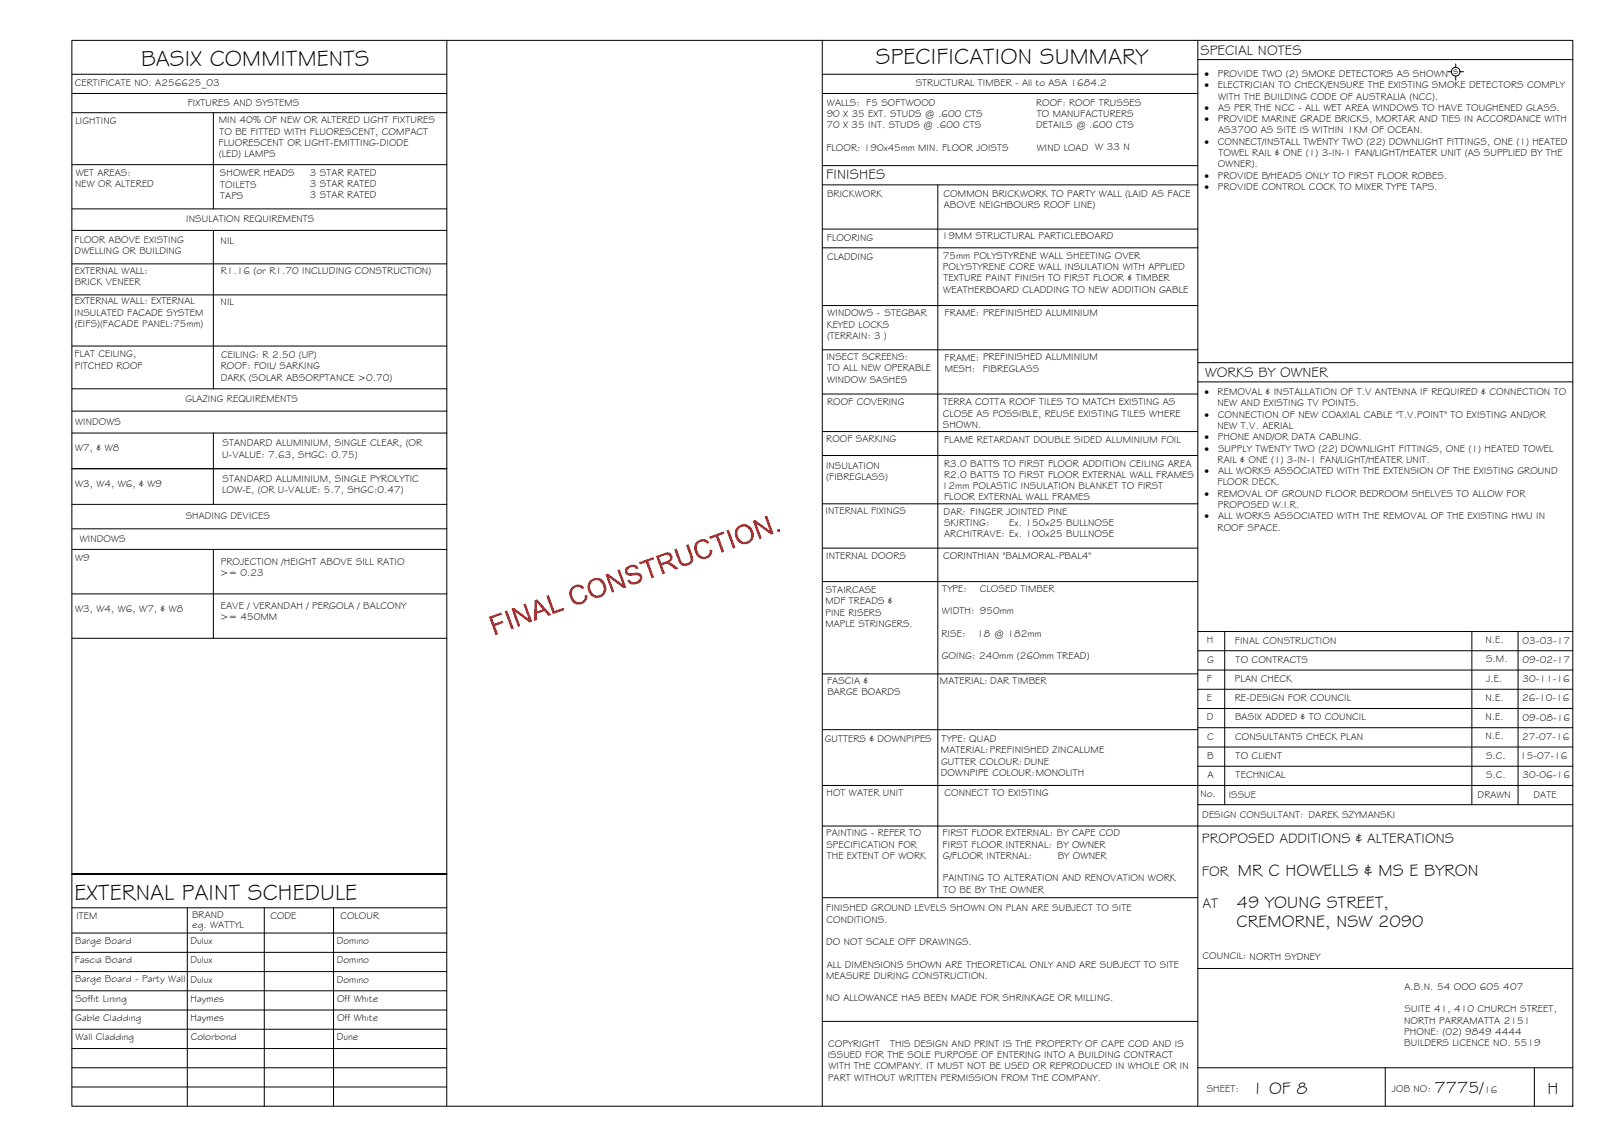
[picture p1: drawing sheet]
<svg xmlns="http://www.w3.org/2000/svg" width="420mm" height="297mm" viewBox="0 0 420 297" stroke-linecap="round" stroke-linejoin="round" font-family="sans-serif">
<defs><g id="words">
<g font-size="5.9">
<text x="36.7" y="17.2">BASIX COMMITMENTS</text>
<text x="227.6" y="16.8">SPECIFICATION SUMMARY</text>
<text x="19.4" y="233.8">EXTERNAL PAINT SCHEDULE</text>
</g>
<g font-size="4.5">
<text x="321.7" y="227.6">MR C HOWELLS &amp; MS E BYRON</text>
<text x="321.4" y="235.9">49 YOUNG STREET,</text>
<text x="321.3" y="240.9">CREMORNE, NSW 2090</text>
<text x="325.3" y="284.2">1 OF 8</text>
<text x="372.7" y="284.1">7775/</text>
<text x="402.1" y="284.2">H</text>
</g>
<g font-size="3.7">
<text x="311.9" y="14.3">SPECIAL NOTES</text>
<text x="214.7" y="46.6">FINISHES</text>
<text x="313.1" y="98.1">WORKS BY OWNER</text>
<text x="312.3" y="219.2">PROPOSED ADDITIONS &amp; ALTERATIONS</text>
<text x="312.3" y="227.5">FOR</text>
<text x="312.4" y="235.9">AT</text>
</g>
<g font-size="2.6">
<text x="19.5" y="22.5">CERTIFICATE NO. A256625_03</text>
<text x="237.9" y="22.4">STRUCTURAL TIMBER - All to ASA 1684.2</text>
<text x="313" y="20">·</text>
<text x="313" y="22.9">·</text>
<text x="316.4" y="22.9">ELECTRICIAN TO CHECK/ENSURE THE EXISTING SMOKE DETECTORS COMPLY</text>
<text x="316.4" y="20">PROVIDE TWO (2) SMOKE DETECTORS AS SHOWN</text>
<text x="377.6" y="19.2">s</text>
<text x="48.8" y="27.5">FIXTURES AND SYSTEMS</text>
<text x="214.9" y="27.4">WALLS: F5 SOFTWOOD</text>
<text x="269.2" y="27.4">ROOF: ROOF TRUSSES</text>
<text x="313" y="28.8">·</text>
<text x="316.5" y="28.8">AS PER THE NCC - ALL WET AREA WINDOWS TO HAVE TOUGHENED GLASS.</text>
<text x="316.5" y="25.9">WITH THE BUILDING CODE OF AUSTRALIA (NCC).</text>
<text x="19.6" y="32.2">LIGHTING</text>
<text x="56.8" y="32">MIN 40% OF NEW OR ALTERED LIGHT FIXTURES</text>
<text x="57" y="35">TO BE FITTED WITH FLUORESCENT, COMPACT</text>
<text x="214.8" y="33.3">70 X 35 INT. STUDS @ .600 CTS</text>
<text x="214.8" y="30.4">90 X 35 EXT. STUDS @ .600 CTS</text>
<text x="269.2" y="33.3">DETAILS @ .600 CTS</text>
<text x="269.4" y="30.4">TO MANUFACTURERS</text>
<text x="313" y="31.7">·</text>
<text x="316.4" y="31.7">PROVIDE MARINE GRADE BRICKS, MORTAR AND TIES IN ACCORDANCE WITH</text>
<text x="316.5" y="34.7">AS3700 AS SITE IS WITHIN 1KM OF OCEAN.</text>
<text x="56.8" y="37.9">FLUORESCENT OR LIGHT-EMITTING-DIODE</text>
<text x="56.9" y="40.8">(LED) LAMPS</text>
<text x="214.7" y="39.2">FLOOR: 190x45mm MIN. FLOOR JOISTS</text>
<text x="269.4" y="39.2">WIND LOAD W 33 N</text>
<text x="313" y="37.6">·</text>
<text x="316.5" y="37.6">CONNECT/INSTALL TWENTY TWO (22) DOWNLIGHT FITTINGS, ONE (1) HEATED</text>
<text x="316.6" y="40.5">TOWEL RAIL &amp; ONE (1) 3-IN-1 FAN/LIGHT/HEATER UNIT (AS SUPPLIED BY THE</text>
<text x="19.7" y="45.8">WET AREAS:</text>
<text x="57.2" y="45.8">SHOWER HEADS</text>
<text x="80.5" y="45.6">3 STAR RATED</text>
<text x="313" y="46.4">·</text>
<text x="316.4" y="46.4">PROVIDE B/HEADS ONLY TO FIRST FLOOR ROBES.</text>
<text x="316.5" y="43.5">OWNER).</text>
<text x="19.5" y="48.7">NEW OR ALTERED</text>
<text x="57.2" y="48.7">TOILETS</text>
<text x="57.2" y="51.7">TAPS</text>
<text x="80.5" y="48.6">3 STAR RATED</text>
<text x="80.5" y="51.5">3 STAR RATED</text>
<text x="214.9" y="51.2">BRICKWORK</text>
<text x="245.2" y="51.2">COMMON BRICKWORK TO PARTY WALL (LAID AS FACE</text>
<text x="313" y="49.3">·</text>
<text x="316.4" y="49.3">PROVIDE CONTROL COCK TO MIXER TYPE TAPS.</text>
<text x="48.4" y="57.8">INSULATION REQUIREMENTS</text>
<text x="245.2" y="54.1">ABOVE NEIGHBOURS ROOF LINE)</text>
<text x="19.4" y="63.2">FLOOR ABOVE EXISTING</text>
<text x="57.3" y="63.4">NIL</text>
<text x="214.8" y="62.7">FLOORING</text>
<text x="244.8" y="62.2">19MM STRUCTURAL PARTICLEBOARD</text>
<text x="19.4" y="66.1">DWELLING OR BUILDING</text>
<text x="19.4" y="71.1">EXTERNAL WALL:</text>
<text x="57.3" y="71.3">R1.16 (or R1.70 INCLUDING CONSTRUCTION)</text>
<text x="214.9" y="67.6">CLADDING</text>
<text x="245" y="67.3">75mm POLYSTYRENE WALL SHEETING OVER</text>
<text x="245" y="70.2">POLYSTYRENE CORE WALL INSULATION WITH APPLIED</text>
<text x="19.4" y="74">BRICK VENEER</text>
<text x="245.1" y="76.1">WEATHERBOARD CLADDING TO NEW ADDITION GABLE</text>
<text x="245.2" y="73.1">TEXTURE PAINT FINISH TO FIRST FLOOR &amp; TIMBER</text>
<text x="19.4" y="82">INSULATED FACADE SYSTEM</text>
<text x="19.4" y="79.1">EXTERNAL WALL: EXTERNAL</text>
<text x="57.3" y="79.3">NIL</text>
<text x="215" y="82.2">WINDOWS - STEGBAR</text>
<text x="245.5" y="82.2">FRAME: PREFINISHED ALUMINIUM</text>
<text x="19.4" y="85">(EIFS)(FACADE PANEL:75mm)</text>
<text x="214.8" y="85.1">KEYED LOCKS</text>
<text x="214.9" y="88.1">(TERRAIN: 3 )</text>
<text x="19.4" y="92.9">FLAT CEILING,</text>
<text x="19.4" y="95.8">PITCHED ROOF</text>
<text x="57.4" y="93.1">CEILING: R 2.50 (UP)</text>
<text x="214.7" y="93.6">INSECT SCREENS:</text>
<text x="245.5" y="93.7">FRAME: PREFINISHED ALUMINIUM</text>
<text x="57.3" y="96">ROOF: FOIL/ SARKING</text>
<text x="57.3" y="98.9">DARK (SOLAR ABSORPTANCE &gt;0.70)</text>
<text x="214.9" y="99.5">WINDOW SASHES</text>
<text x="215" y="96.5">TO ALL NEW OPERABLE</text>
<text x="245.5" y="96.7">MESH:</text>
<text x="255.4" y="96.6">FIBREGLASS</text>
<text x="48.2" y="104.5">GLAZING REQUIREMENTS</text>
<text x="214.9" y="105.1">ROOF COVERING</text>
<text x="245.1" y="105.4">TERRA COTTA ROOF TILES TO MATCH EXISTING AS</text>
<text x="313" y="102.7">·</text>
<text x="316.4" y="102.7">REMOVAL &amp; INSTALLATION OF T.V ANTENNA IF REQUIRED &amp; CONNECTION TO</text>
<text x="316.4" y="105.6">NEW AND EXISTING TV POINTS.</text>
<text x="19.5" y="110.4">WINDOWS</text>
<text x="244.9" y="108.3">CLOSE AS POSSIBLE, REUSE EXISTING TILES WHERE</text>
<text x="245" y="111.2">SHOWN.</text>
<text x="313" y="108.6">·</text>
<text x="316.4" y="111.5">NEW T.V. AERIAL</text>
<text x="316.5" y="108.6">CONNECTION OF NEW COAXIAL CABLE &quot;T.V.POINT&quot; TO EXISTING AND/OR</text>
<text x="19.5" y="117.3">W7, &amp; W8</text>
<text x="57.7" y="118.9">U-VALUE: 7.63, SHGC: 0.75)</text>
<text x="57.8" y="116">STANDARD ALUMINIUM, SINGLE CLEAR, (OR</text>
<text x="214.7" y="114.9">ROOF SARKING</text>
<text x="245.3" y="115">FLAME RETARDANT DOUBLE SIDED ALUMINIUM FOIL</text>
<text x="313" y="114.4">·</text>
<text x="313" y="117.4">·</text>
<text x="316.4" y="114.4">PHONE AND/OR DATA CABLING.</text>
<text x="316.5" y="117.4">SUPPLY TWENTY TWO (22) DOWNLIGHT FITTINGS, ONE (1) HEATED TOWEL</text>
<text x="57.8" y="125.3">STANDARD ALUMINIUM, SINGLE PYROLYTIC</text>
<text x="214.6" y="121.9">INSULATION</text>
<text x="214.7" y="124.9">(FIBREGLASS)</text>
<text x="245.3" y="121.2">R3.0 BATTS TO FIRST FLOOR ADDITION CEILING AREA</text>
<text x="245.3" y="124.2">R2.0 BATTS TO FIRST FLOOR EXTERNAL WALL FRAMES</text>
<text x="313" y="123.2">·</text>
<text x="316.4" y="120.3">RAIL &amp; ONE (1) 3-IN-1 FAN/LIGHT/HEATER UNIT.</text>
<text x="316.5" y="123.2">ALL WORKS ASSOCIATED WITH THE EXTENSION OF THE EXISTING GROUND</text>
<text x="19.5" y="126.6">W3, W4, W6, &amp; W9</text>
<text x="57.7" y="128.2">LOW-E, (OR U-VALUE: 5.7, SHGC:0.47)</text>
<text x="244.8" y="127.1">12mm POLASTIC INSULATION BLANKET TO FIRST</text>
<text x="245.3" y="130">FLOOR EXTERNAL WALL FRAMES</text>
<text x="313" y="129.1">·</text>
<text x="316.4" y="126.2">FLOOR DECK.</text>
<text x="316.4" y="129.1">REMOVAL OF GROUND FLOOR BEDROOM SHELVES TO ALLOW FOR</text>
<text x="48.3" y="135">SHADING DEVICES</text>
<text x="214.5" y="133.6">INTERNAL FIXINGS</text>
<text x="245.2" y="133.7">DAR: FINGER JOINTED PINE</text>
<text x="245.3" y="136.7">SKIRTING:</text>
<text x="262.3" y="136.7">Ex. 150x25 BULLNOSE</text>
<text x="313" y="135">·</text>
<text x="316.4" y="137.9">ROOF SPACE.</text>
<text x="316.4" y="132">PROPOSED W.I.R.</text>
<text x="316.5" y="135">ALL WORKS ASSOCIATED WITH THE REMOVAL OF THE EXISTING HWU IN</text>
<text x="20.8" y="140.9">WINDOWS</text>
<text x="245.3" y="139.6">ARCHITRAVE: Ex. 100x25 BULLNOSE</text>
<text x="19.5" y="145.8">W9</text>
<text x="57.2" y="149.7">&gt;= 0.23</text>
<text x="57.4" y="146.8">PROJECTION /HEIGHT ABOVE SILL RATIO</text>
<text x="214.7" y="145.3">INTERNAL DOORS</text>
<text x="245.1" y="145.2">CORINTHIAN &quot;BALMORAL-PBAL4&quot;</text>
<text x="214.6" y="154.2">STAIRCASE</text>
<text x="244.8" y="153.7">TYPE:</text>
<text x="254.6" y="153.7">CLOSED TIMBER</text>
<text x="19.5" y="159.1">W3, W4, W6, W7, &amp; W8</text>
<text x="57.2" y="161.2">&gt;= 450MM</text>
<text x="57.3" y="158.3">EAVE / VERANDAH / PERGOLA / BALCONY</text>
<text x="214.5" y="157.1">MDF TREADS &amp;</text>
<text x="214.5" y="160">PINE RISERS</text>
<text x="244.8" y="159.6">WIDTH: 950mm</text>
<text x="214.5" y="163">MAPLE STRINGERS.</text>
<text x="244.6" y="165.4">RISE:</text>
<text x="253.9" y="165.4">18 @ 182mm</text>
<text x="313.6" y="167.2">H</text>
<text x="320.9" y="167.2">FINAL CONSTRUCTION</text>
<text x="386" y="167.1">N.E.</text>
<text x="395.6" y="167.3">03-03-17</text>
<text x="244.7" y="171.3">GOING: 240mm (260mm TREAD)</text>
<text x="313.7" y="172.2">G</text>
<text x="321.1" y="172.2">TO CONTRACTS</text>
<text x="386.1" y="172.1">S.M.</text>
<text x="395.6" y="172.3">09-02-17</text>
<text x="214.9" y="177.8">FASCIA &amp;</text>
<text x="244.2" y="177.8">MATERIAL: DAR TIMBER</text>
<text x="313.6" y="177.2">F</text>
<text x="320.9" y="177.2">PLAN CHECK</text>
<text x="386.2" y="177.1">J.E.</text>
<text x="395.6" y="177.3">30-11-16</text>
<text x="215" y="180.7">BARGE BOARDS</text>
<text x="313.6" y="182.2">E</text>
<text x="320.9" y="182.2">RE-DESIGN FOR COUNCIL</text>
<text x="386" y="182.1">N.E.</text>
<text x="395.5" y="182.3">26-10-16</text>
<text x="313.6" y="187.2">D</text>
<text x="320.9" y="187.2">BASIX ADDED &amp; TO COUNCIL</text>
<text x="386" y="187.1">N.E.</text>
<text x="395.6" y="187.3">09-08-16</text>
<text x="214.3" y="192.7">GUTTERS &amp; DOWNPIPES</text>
<text x="244.5" y="195.8">MATERIAL:PREFINISHED ZINCALUME</text>
<text x="244.7" y="192.9">TYPE: QUAD</text>
<text x="313.6" y="197.2">B</text>
<text x="313.7" y="192.2">C</text>
<text x="320.9" y="192.2">CONSULTANTS CHECK PLAN</text>
<text x="321.1" y="197.2">TO CLIENT</text>
<text x="386" y="192.1">N.E.</text>
<text x="386.1" y="197.2">S.C.</text>
<text x="395" y="197.3">15-07-16</text>
<text x="395.5" y="192.3">27-07-16</text>
<text x="244.5" y="201.7">DOWNPIPE COLOUR:MONOLITH</text>
<text x="244.5" y="198.7">GUTTER COLOUR: DUNE</text>
<text x="313.7" y="202.2">A</text>
<text x="321.1" y="202.2">TECHNICAL</text>
<text x="386.1" y="202.2">S.C.</text>
<text x="395.6" y="202.3">30-06-16</text>
<text x="214.8" y="206.8">HOT WATER UNIT</text>
<text x="245.4" y="207">CONNECT TO EXISTING</text>
<text x="311.9" y="207.1">No.</text>
<text x="319.3" y="207.3">ISSUE</text>
<text x="383.9" y="207.5">DRAWN</text>
<text x="398.5" y="207.4">DATE</text>
<text x="312.4" y="212.6">DESIGN CONSULTANT: DAREK SZYMANSKI</text>
<text x="214.7" y="217.3">PAINTING - REFER TO</text>
<text x="214.7" y="220.3">SPECIFICATION FOR</text>
<text x="244.9" y="217.3">FIRST FLOOR EXTERNAL: BY CAPE COD</text>
<text x="244.9" y="220.3">FIRST FLOOR INTERNAL: BY OWNER</text>
<text x="214.8" y="223.2">THE EXTENT OF WORK</text>
<text x="245" y="223.2">G/FLOOR INTERNAL:</text>
<text x="274.8" y="223.2">BY OWNER</text>
<text x="245" y="229">PAINTING TO ALTERATION AND RENOVATION WORK</text>
<text x="245.1" y="232">TO BE BY THE OWNER</text>
<text x="19.8" y="238.9">ITEM</text>
<text x="49.9" y="238.6">BRAND</text>
<text x="70.3" y="238.9">CODE</text>
<text x="88.5" y="238.8">COLOUR</text>
<text x="214.7" y="236.8">FINISHED GROUND LEVELS SHOWN ON PLAN ARE SUBJECT TO SITE</text>
<text x="214.8" y="239.7">CONDITIONS.</text>
<text x="19.5" y="245.4">Barge Board</text>
<text x="49.5" y="245.3">Dulux</text>
<text x="50" y="241.1">eg. WATTYL</text>
<text x="87.5" y="245.4">Domino</text>
<text x="214.7" y="245.6">DO NOT SCALE OFF DRAWINGS.</text>
<text x="19.5" y="250.4">Fascia Board</text>
<text x="49.5" y="250.4">Dulux</text>
<text x="87.5" y="250.4">Domino</text>
<text x="214.8" y="251.5">ALL DIMENSIONS SHOWN ARE THEORETICAL ONLY AND ARE SUBJECT TO SITE</text>
<text x="312.5" y="249.3">COUNCIL: NORTH SYDNEY</text>
<text x="19.5" y="255.3">Barge Board - Party Wall</text>
<text x="49.5" y="255.3">Dulux</text>
<text x="87.5" y="255.4">Domino</text>
<text x="214.7" y="254.4">MEASURE DURING CONSTRUCTION.</text>
<text x="364.9" y="257.3">A.B.N. 54 OOO 605 407</text>
<text x="19.6" y="260.4">Soffit Lining</text>
<text x="49.5" y="260.4">Haymes</text>
<text x="87.6" y="260.4">Off White</text>
<text x="214.7" y="260.3">NO ALLOWANCE HAS BEEN MADE FOR SHRINKAGE OR MILLING.</text>
<text x="364.9" y="263.1">SUITE 41, 410 CHURCH STREET,</text>
<text x="19.6" y="265.4">Gable Cladding</text>
<text x="49.5" y="265.4">Haymes</text>
<text x="87.6" y="265.4">Off White</text>
<text x="364.8" y="266">NORTH PARRAMATTA 2151</text>
<text x="364.9" y="269">PHONE: (02) 9849 4444</text>
<text x="19.6" y="270.4">Wall Cladding</text>
<text x="49.6" y="270.4">Colorbond</text>
<text x="87.5" y="270.4">Dune</text>
<text x="215.1" y="274.9">ISSUED FOR THE SOLE PURPOSE OF ENTERING INTO A BUILDING CONTRACT</text>
<text x="215.2" y="272">COPYRIGHT</text>
<text x="231.3" y="272">THIS DESIGN AND PRINT IS THE PROPERTY OF CAPE COD AND IS</text>
<text x="364.9" y="271.9">BUILDERS LICENCE NO. 5519</text>
<text x="215.2" y="280.8">PART WITHOUT WRITTEN PERMISSION FROM THE COMPANY.</text>
<text x="215.3" y="277.9">WITH THE COMPANY. IT MUST NOT BE USED OR REPRODUCED IN WHOLE OR IN</text>
<text x="313.6" y="283.8">SHEET:</text>
<text x="361.7" y="283.9">JOB NO:</text>
<text x="385.6" y="284.1">16</text>
</g>
</g></defs>
<!-- layer: BORDER -->
<g fill="none" stroke="#000" stroke-width=".26">
<path d="M18.7 10.5h390v277h-390zM116.1 10.5v277M213.7 19.3h97.5M213.7 10.5v277M311.2 15.5h97.5M311.2 10.5v277M213.7 24.3h97.5M213.7 59.5h97.5M213.8 48h97.4M213.8 43h97.4M243.7 48v185.3M213.7 64.4h97.5"/>
<path d="M213.7 79.4h97.5M213.7 90.9h97.5M311.2 94.2h97.5M311.2 99.2h97.5M213.7 112.2h97.5M213.7 102.4h97.5M213.7 118.4h97.5M213.7 130.9h97.5M213.7 142.4h97.5M213.7 151.1h97.5M213.7 175.1h97.5M311.2 179.1h97.5"/>
<path d="M311.2 174.1h97.5M311.2 169.1h97.5M311.2 164.1h97.5M318.2 164.1v45M382.4 164.1v45M394.4 164.1v45M213.7 189.6h97.5M311.2 199.1h97.5M311.2 194.1h97.5M311.2 189.1h97.5M311.2 184.1h97.5M213.7 204.1h195"/>
<path d="M213.7 214.7h195M311.2 209.1h97.5M18.7 235.9h97.4M48.7 235.9v51.6M68.7 235.9v51.6M86.7 235.9v51.6M116.1 227.1h-97.4h97.4M213.7 233.3h97.5M18.7 242.5h97.4M18.7 247.5h97.4M18.7 252.5h97.4M18.7 257.5h97.4"/>
<path d="M311.2 251.7h97.5M18.7 277.5h97.4M18.7 262.5h97.4M18.7 267.5h97.4M18.7 272.5h97.4M213.7 265.4h97.5M311.2 277.5h97.5M359.9 277.5v10M398.7 277.5v10M18.7 282.5h97.4"/>
</g>
<!-- layer: BASIX -->
<g fill="none" stroke="#000" stroke-width=".26">
<path d="M18.7 19.3h97.4M18.7 24.3h97.4M18.7 29.3h97.4M55.4 29.3v25M18.7 42.8h97.4M18.7 54.3h97.4M18.7 59.9h97.4M55.4 59.9v41.1M18.7 68.6h97.4M18.7 76.6h97.4M18.7 89.9h97.4M18.7 106.8h97.4"/>
<path d="M18.7 112.5h97.4M18.7 101h97.4M55.4 112.5v18.6M18.7 121.8h97.4M18.7 137.4h97.4M18.7 131.1h97.4M18.7 142.8h97.4M18.7 154.3h97.4M55.4 142.8v23.1M18.7 165.9h97.4"/>
</g>
<!-- layer: SERVICES -->
<g fill="none" stroke="#000" stroke-width=".26">
<path d="M376.2 18.6h.9M378.3 16.6v.9M378.3 19.8v1M379.4 18.6h.9"/>
<circle cx="378.2" cy="18.6" r="1.13"/>
</g>
<!-- layer: Stamp - Final Construction -->
<g fill="#f00">
<path d="M127 160.3l3.2-1.1 .2 .5-2.5 .9 .5 1.5 2.2-.8 .2 .6-2.2 .8 .8 2.1-.6 .2z"/>
<path d="M131.1 158.8l.7-.2 1.7 4.7-.7 .2z"/>
<path d="M132.9 158.2l.6-.2 3.8 2.8-1.3-3.7 .6-.2 1.7 4.7-.6 .2-3.9-2.8 1.4 3.7-.6 .2z"/>
<path d="M142 154.9l.6-.2 1.5 4.1 2.3-.8 .2 .5-2.9 1.1z"/>
<path d="M148.6 152.6l.7-.5 .8-.2 .9 .2 .7 .5 .1 .2-.5 .3-.8-.6-1.2 .3-.6 .6-.1 1 .7 1.6 .9 .5 1.1-.2 .5-.6 .1-1h.7v.9l-.6 .9-.8 .4-1.1 .2-.7-.2-.7-.5-.4-.8-.4-1.2 .2-1.2z"/>
<path d="M157.3 149.3l.7-.2 3.8 2.8-1.4-3.7 .6-.2 1.7 4.7-.6 .2-3.8-2.8 1.3 3.7-.6 .2z"/>
<path d="M162.8 147.4l.8-.5 .8-.2 .8 .2 .5 .3 .2 .5-.6 .2-.6-.5-1.1 .1-.4 .4-.2 .6 .5 .4 2.1-.1 .9 .4 .3 .3 .1 .8-.5 .9-.8 .5-1 .2-.8-.1-.5-.4-.3-.6 .6-.2 .7 .6 1.1-.1 .7-.5 .2-.5-.6-.6-2.2 .1-.6-.2-.5-1z"/>
<path d="M166.1 146.1l3.7-1.3 .2 .5-1.6 .6 1.5 4.1-.6 .3-1.5-4.2-1.5 .6z"/>
<path d="M175.2 142.8l.6-.2 1.4 3.5 .7 .4 .7-.2 .6-.4 .3-.4-1.2-3.8 .6-.3 1.2 3.3v.9l-.3 .6-.5 .5-1 .4-1.3-.2-.7-.9z"/>
<path d="M180.9 141l.6-.5 1-.4 .7 .1 .7 .4 .4 .4-.6 .3-.9-.6-1.1 .3-.5 .6-.1 1 .6 1.5 1 .6 1.1-.3 .5-.5 .1-1 .7-.1-.1 .9-.5 .9-.7 .5-.8 .2-.9-.1-.7-.4-.6-.8-.4-1.2v-1z"/>
<path d="M184.3 139.5l3.7-1.4 .2 .6-1.5 .6 1.5 4.1-.7 .2-1.5-4.1-1.5 .6z"/>
<path d="M188.8 137.9l.6-.3 1.7 4.7-.6 .3z"/>
<path d="M195.6 135.4l.6-.3 3.9 2.8-1.4-3.6 .6-.3 1.7 4.7-.6 .3-3.8-2.8 1.3 3.7-.6 .2z"/>
<path d="M201.9 137.7l.6-.3 .3 .7-.7 .2z"/>
<path d="M138.9 156l.7-.2 3.6 4-.7 .2-1.1-1.2-1.9 .7v1.6l-.7 .3zM139.4 156.4l.1 2.6 1.6-.6z"/>
<path d="M153.3 150.9l.8-.5 .7-.2 1 .1 .9 .6 .6 .8 .3 1-.1 1-.6 .9-.7 .5-.8 .3-1-.1-.9-.7-.6-.9-.2-1 .1-1zM153.9 151.2l-.6 1.1 .5 1.7 1 .7 .7 .1 .7-.4 .5-.5 .2-.7-.5-1.7-.6-.5-.6-.2z"/>
<path d="M170.5 144.5l2.7-.9 .9 .1 .5 .6 .2 .8-.3 .6-.7 .5 .9 .3 1.6 1.2-.8 .3-1.7-1.3-.5-.1-.6 .1-.7 .2 .8 2.1-.6 .2zM171.3 144.8l.5 1.6 1.9-.8 .4-.6-.2-.5-.5-.3z"/>
<path d="M191.6 137l.9-.6 1-.2 .7 .2 .8 .6 .5 .7 .3 1.2-.2 1.2-.5 .7-1 .5-.9 .1-.8-.2-.7-.6-.5-.8-.2-.9v-1zM192.1 137.3l-.4 .5-.1 .8 .5 1.5 1.1 .7 1.3-.2 .5-.6 .2-.7-.2-.9-.4-.9-.5-.4-.7-.3-.7 .1z"/>
</g>
<use href="#words"/>
</svg>
